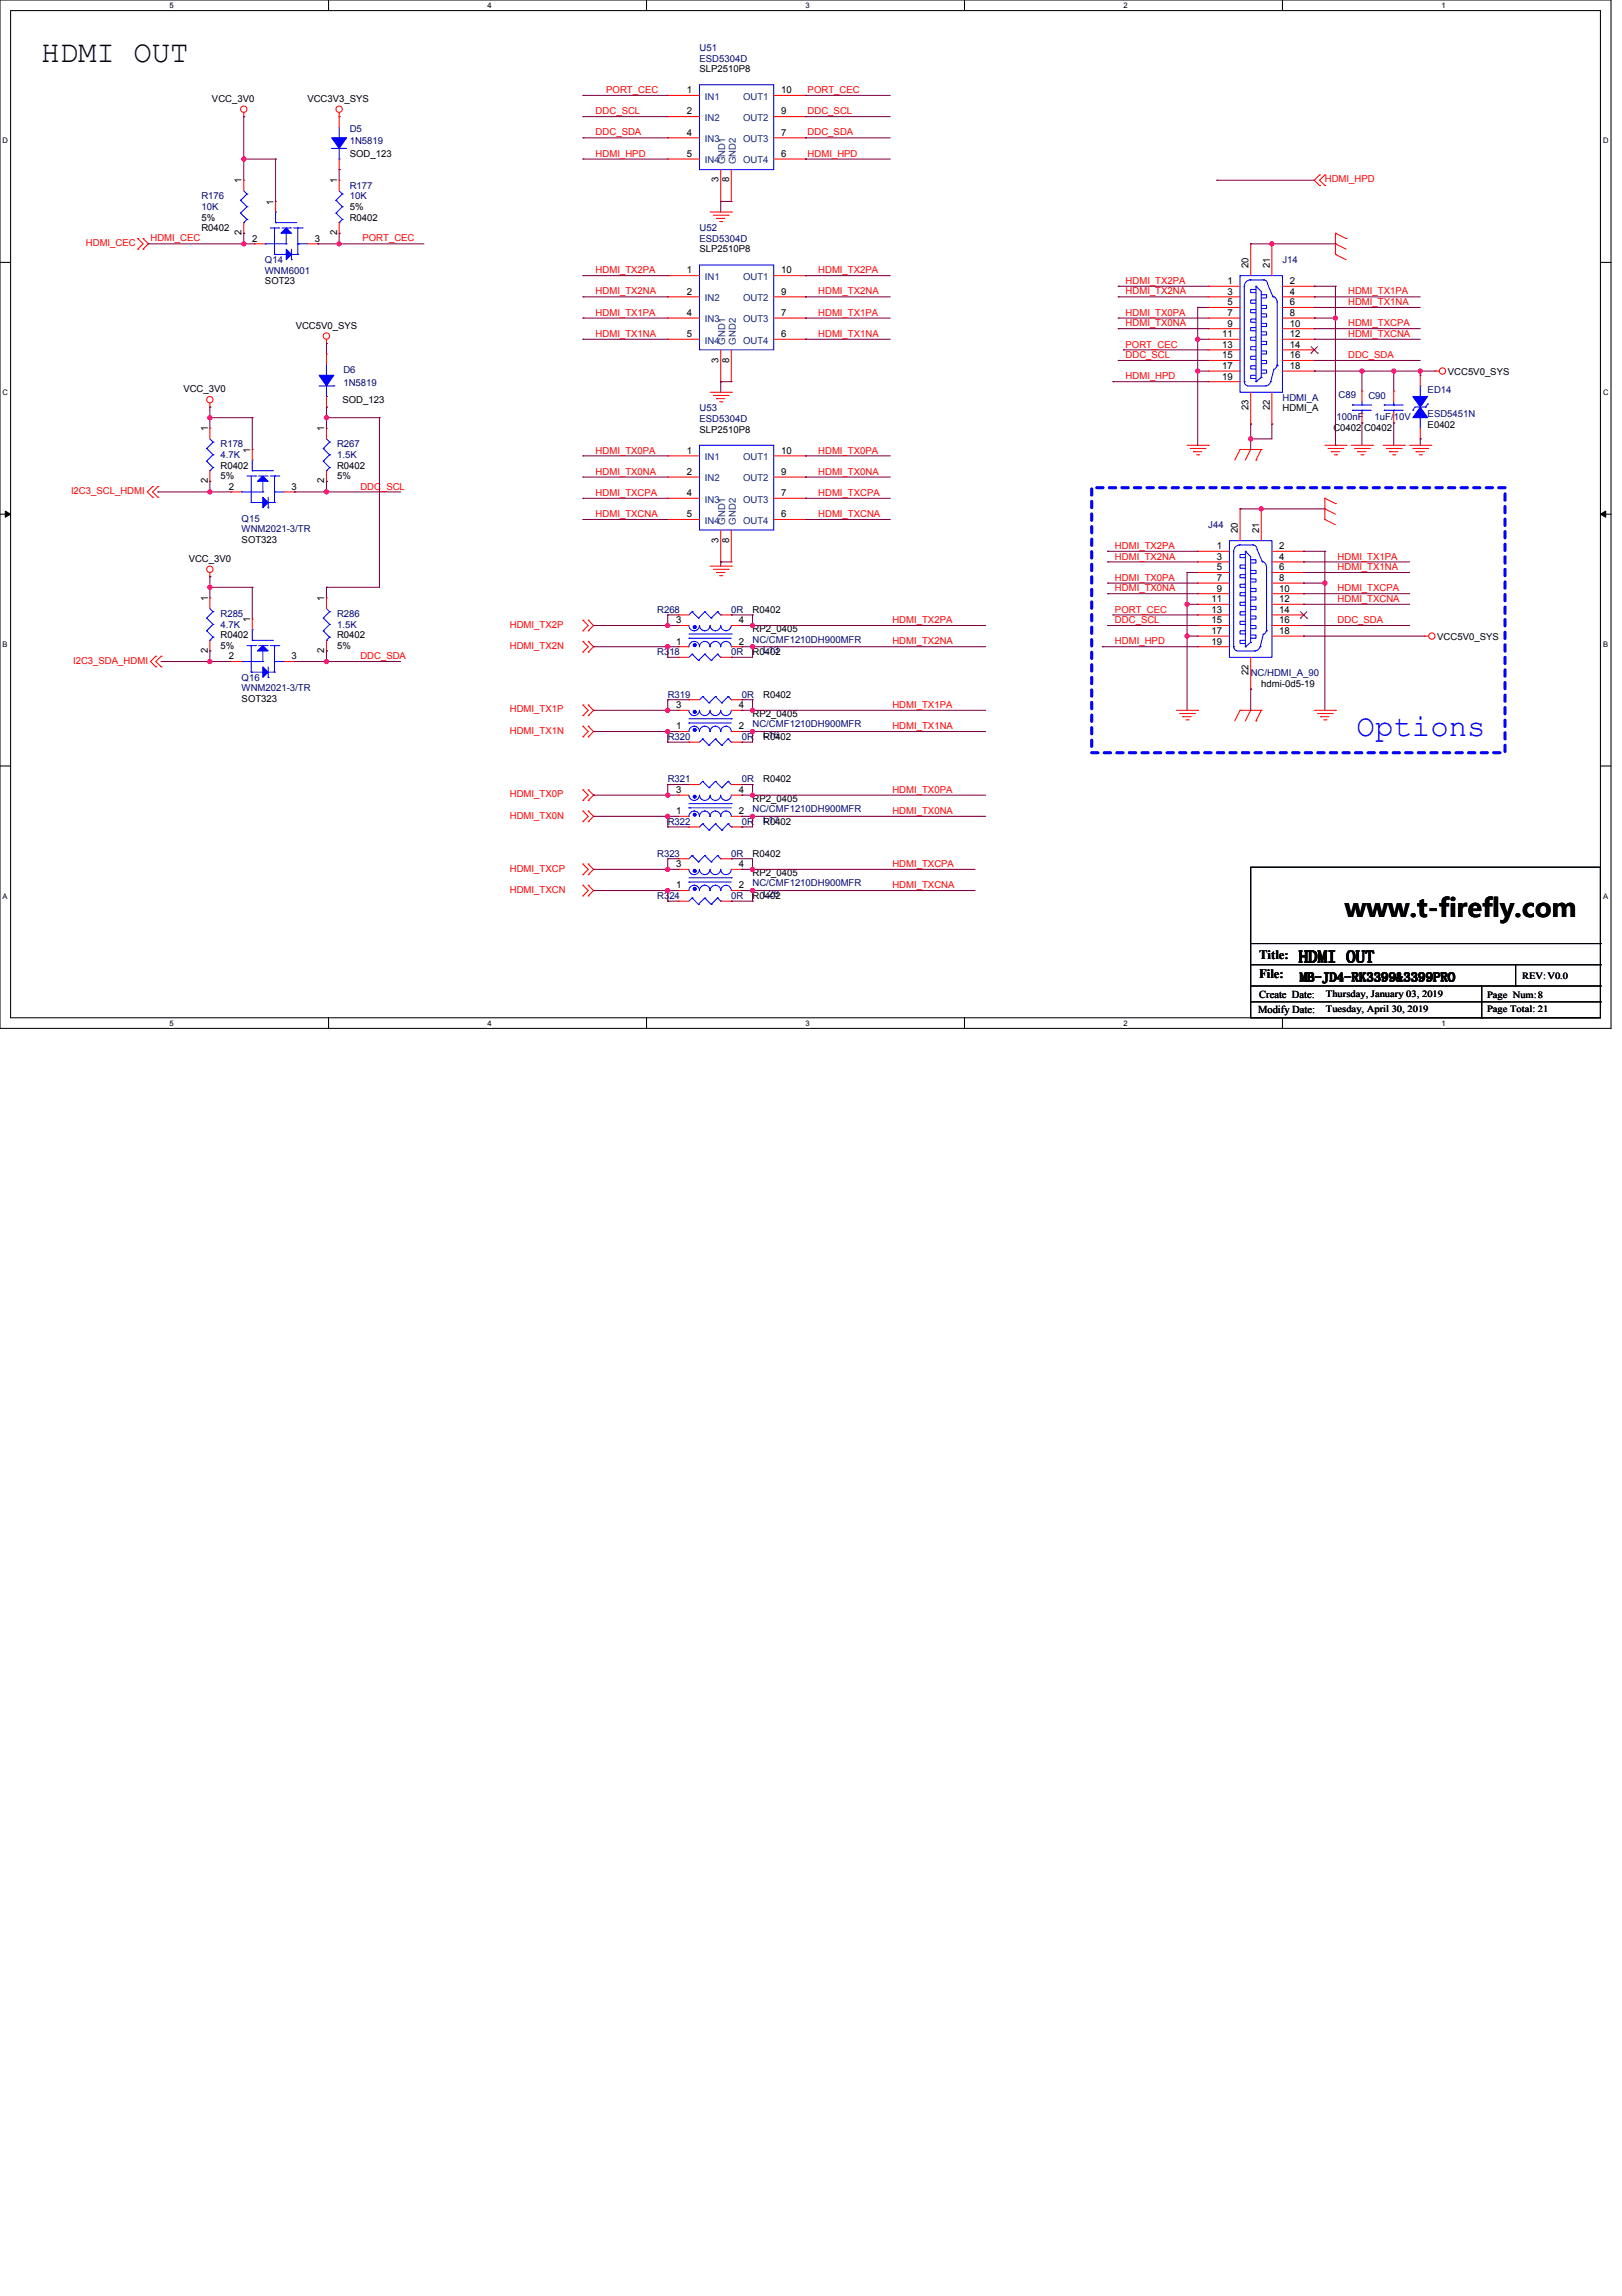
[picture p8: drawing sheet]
<svg xmlns="http://www.w3.org/2000/svg" width="210mm" height="297mm" viewBox="0 0 210 297" stroke-linecap="round" stroke-linejoin="round" font-family="sans-serif">
<defs><g id="words">
<text font-size="4" x="5.3" y="8">HDMI OUT</text>
<text font-size="4" fill="#00f" x="175.6" y="95.2">Options</text>
<text font-size="3.3" x="174.1" y="118.7">www.t-firefly.com</text>
<text font-size="2.2" x="168.1" y="124.5">HDMI OUT</text>
<g font-size="1.6">
<text x="162.9" y="124.1">Title:</text>
<text x="162.9" y="126.6">File:</text>
<text x="168.2" y="126.9">MB-JD4-RK3399&amp;3399PRO</text>
</g>
<g font-size="1.4">
<text x="162.8" y="131.1">Modify Date:</text>
<text x="162.9" y="129.1">Create Date:</text>
</g>
<g font-size="1.2" fill="#000080">
<text x="90.5" y="6.6">U51</text>
<text x="90.5" y="8">ESD5304D</text>
<text x="45.3" y="17">D5</text>
<text x="45.3" y="18.7">1N5819</text>
<text x="26.1" y="25.8">R176</text>
<text x="26.1" y="27.2">10K</text>
<text x="45.3" y="24.4">R177</text>
<text x="45.3" y="25.8">10K</text>
<text x="90.5" y="29.9">U52</text>
<text x="34.3" y="34">Q14</text>
<text x="34.3" y="35.4">WNM6001</text>
<text x="90.5" y="31.3">ESD5304D</text>
<text x="166" y="34">J14</text>
<text x="44.4" y="48.3">D6</text>
<text x="44.4" y="49.9">1N5819</text>
<text x="90.5" y="53.2">U53</text>
<text x="166" y="51.9">HDMI_A</text>
<text x="173.2" y="51.4">C89</text>
<text x="177.1" y="51.6">C90</text>
<text x="184.8" y="50.9">ED14</text>
<text x="184.8" y="53.9">ESD5451N</text>
<text x="28.5" y="57.9">R178</text>
<text x="28.5" y="59.3">4.7K</text>
<text x="43.6" y="57.9">R267</text>
<text x="43.6" y="59.3">1.5K</text>
<text x="90.5" y="54.6">ESD5304D</text>
<text x="173" y="54.3">100nF</text>
<text x="177.9" y="54.3">1uF/10V</text>
<text x="31.3" y="67.5">Q15</text>
<text x="31.3" y="68.9">WNM2021-3/TR</text>
<text x="156.4" y="68.3">J44</text>
<text x="28.5" y="79.8">R285</text>
<text x="28.5" y="81.2">4.7K</text>
<text x="43.6" y="79.8">R286</text>
<text x="43.6" y="81.2">1.5K</text>
<text x="85" y="79.3">R268</text>
<text x="94.6" y="79.3">0R</text>
<text x="97.4" y="83.1">NC/CMF1210DH900MFR</text>
<text x="31.3" y="88.1">Q16</text>
<text x="31.3" y="89.4">WNM2021-3/TR</text>
<text x="85" y="84.8">R318</text>
<text x="94.6" y="84.8">0R</text>
<text x="98.8" y="84.5">L13</text>
<text x="161.8" y="87.5">NC/HDMI_A_90</text>
<text x="86.4" y="90.3">R319</text>
<text x="86.4" y="95.7">R320</text>
<text x="96" y="90.3">0R</text>
<text x="96" y="95.7">0R</text>
<text x="97.4" y="94.1">NC/CMF1210DH900MFR</text>
<text x="98.8" y="95.5">L16</text>
<text x="86.4" y="101.2">R321</text>
<text x="96" y="101.2">0R</text>
<text x="86.4" y="106.7">R322</text>
<text x="96" y="106.7">0R</text>
<text x="97.4" y="105.1">NC/CMF1210DH900MFR</text>
<text x="98.8" y="106.4">L17</text>
<text x="85" y="110.8">R323</text>
<text x="94.6" y="110.8">0R</text>
<text x="85" y="116.3">R324</text>
<text x="94.6" y="116.3">0R</text>
<text x="97.4" y="114.7">NC/CMF1210DH900MFR</text>
<text x="98.8" y="116">L26</text>
</g>
<g font-size="1.2">
<text x="90.5" y="9.3">SLP2510P8</text>
<text x="27.4" y="13.2">VCC_3V0</text>
<text x="39.8" y="13.2">VCC3V3_SYS</text>
<text x="88.9" y="12.1">1</text>
<text x="88.9" y="14.8">2</text>
<text x="88.9" y="17.6">4</text>
<text x="101.1" y="17.6">7</text>
<text x="101.1" y="14.8">9</text>
<text x="101.1" y="12.1">10</text>
<text x="31.3" y="23.7" transform="rotate(-90 31.3 23.7)">1</text>
<text x="43.6" y="23.7" transform="rotate(-90 43.6 23.7)">1</text>
<text x="45.3" y="20.3">SOD_123</text>
<text x="88.9" y="20.3">5</text>
<text x="93" y="23.6" transform="rotate(-90 93 23.6)">3</text>
<text x="94.4" y="23.6" transform="rotate(-90 94.4 23.6)">8</text>
<text x="101.1" y="20.3">6</text>
<text x="26.1" y="29.9">R0402</text>
<text x="26.1" y="28.5">5%</text>
<text x="35.4" y="26.5" transform="rotate(-90 35.4 26.5)">1</text>
<text x="45.3" y="28.5">R0402</text>
<text x="45.3" y="27.2">5%</text>
<text x="31.3" y="30.4" transform="rotate(-90 31.3 30.4)">2</text>
<text x="32.6" y="31.3">2</text>
<text x="40.7" y="31.3">3</text>
<text x="43.6" y="30.4" transform="rotate(-90 43.6 30.4)">2</text>
<text x="88.9" y="35.4">1</text>
<text x="90.5" y="32.7">SLP2510P8</text>
<text x="101.1" y="35.4">10</text>
<text x="161.6" y="34.7" transform="rotate(-90 161.6 34.7)">20</text>
<text x="164.3" y="34.7" transform="rotate(-90 164.3 34.7)">21</text>
<text x="34.3" y="36.8">SOT23</text>
<text x="88.9" y="38.1">2</text>
<text x="88.9" y="40.9">4</text>
<text x="101.1" y="40.9">7</text>
<text x="101.1" y="38.1">9</text>
<text x="158.8" y="36.8">1</text>
<text x="158.8" y="38.1">3</text>
<text x="158.8" y="39.5">5</text>
<text x="158.8" y="40.9">7</text>
<text x="166.9" y="36.8">2</text>
<text x="166.9" y="38.1">4</text>
<text x="166.9" y="39.5">6</text>
<text x="166.9" y="40.9">8</text>
<text x="38.3" y="42.5">VCC5V0_SYS</text>
<text x="88.9" y="43.6">5</text>
<text x="93" y="46.9" transform="rotate(-90 93 46.9)">3</text>
<text x="94.4" y="46.9" transform="rotate(-90 94.4 46.9)">8</text>
<text x="101.1" y="43.6">6</text>
<text x="158.1" y="43.6">11</text>
<text x="158.1" y="45">13</text>
<text x="158.1" y="46.4">15</text>
<text x="158.1" y="47.7">17</text>
<text x="158.8" y="42.2">9</text>
<text x="166.9" y="42.2">10</text>
<text x="166.9" y="43.6">12</text>
<text x="166.9" y="45">14</text>
<text x="166.9" y="46.4">16</text>
<text x="166.9" y="47.7">18</text>
<text x="23.7" y="50.8">VCC_3V0</text>
<text x="44.3" y="52.1">SOD_123</text>
<text x="158.1" y="49.1">19</text>
<text x="161.6" y="53.1" transform="rotate(-90 161.6 53.1)">23</text>
<text x="164.3" y="53.1" transform="rotate(-90 164.3 53.1)">22</text>
<text x="166" y="53.2">HDMI_A</text>
<text x="187.4" y="48.6">VCC5V0_SYS</text>
<text x="26.9" y="55.8" transform="rotate(-90 26.9 55.8)">1</text>
<text x="32.4" y="58.6" transform="rotate(-90 32.4 58.6)">1</text>
<text x="42" y="55.8" transform="rotate(-90 42 55.8)">1</text>
<text x="88.9" y="58.7">1</text>
<text x="90.5" y="56">SLP2510P8</text>
<text x="101.1" y="58.7">10</text>
<text x="172.5" y="55.7">C0402</text>
<text x="176.5" y="55.7">C0402</text>
<text x="184.8" y="55.4">E0402</text>
<text x="26.9" y="62.5" transform="rotate(-90 26.9 62.5)">2</text>
<text x="28.5" y="60.6">R0402</text>
<text x="28.5" y="62">5%</text>
<text x="29.6" y="63.4">2</text>
<text x="37.7" y="63.4">3</text>
<text x="42" y="62.5" transform="rotate(-90 42 62.5)">2</text>
<text x="43.6" y="60.6">R0402</text>
<text x="43.6" y="62">5%</text>
<text x="88.9" y="61.4">2</text>
<text x="88.9" y="64.2">4</text>
<text x="101.1" y="64.2">7</text>
<text x="101.1" y="61.4">9</text>
<text x="31.3" y="70.2">SOT323</text>
<text x="88.9" y="66.9">5</text>
<text x="93" y="70.2" transform="rotate(-90 93 70.2)">3</text>
<text x="94.4" y="70.2" transform="rotate(-90 94.4 70.2)">8</text>
<text x="101.1" y="66.9">6</text>
<text x="157.5" y="71">1</text>
<text x="160.2" y="69" transform="rotate(-90 160.2 69)">20</text>
<text x="162.9" y="69" transform="rotate(-90 162.9 69)">21</text>
<text x="165.6" y="71">2</text>
<text x="24.4" y="72.7">VCC_3V0</text>
<text x="26.9" y="77.8" transform="rotate(-90 26.9 77.8)">1</text>
<text x="42" y="77.8" transform="rotate(-90 42 77.8)">1</text>
<text x="156.8" y="77.9">11</text>
<text x="157.5" y="72.4">3</text>
<text x="157.5" y="73.8">5</text>
<text x="157.5" y="75.2">7</text>
<text x="157.5" y="76.5">9</text>
<text x="165.6" y="72.4">4</text>
<text x="165.6" y="73.8">6</text>
<text x="165.6" y="75.2">8</text>
<text x="165.6" y="76.5">10</text>
<text x="165.6" y="77.9">12</text>
<text x="28.5" y="82.6">R0402</text>
<text x="28.5" y="83.9">5%</text>
<text x="32.4" y="80.5" transform="rotate(-90 32.4 80.5)">1</text>
<text x="43.6" y="82.6">R0402</text>
<text x="43.6" y="83.9">5%</text>
<text x="87.5" y="83.4">1</text>
<text x="87.5" y="80.6">3</text>
<text x="95.6" y="83.4">2</text>
<text x="95.6" y="80.6">4</text>
<text x="97.4" y="79.3">R0402</text>
<text x="97.4" y="81.8">RP2_0405</text>
<text x="156.8" y="79.3">13</text>
<text x="156.8" y="80.6">15</text>
<text x="156.8" y="82">17</text>
<text x="156.8" y="83.4">19</text>
<text x="165.6" y="79.3">14</text>
<text x="165.6" y="80.6">16</text>
<text x="165.6" y="82">18</text>
<text x="186" y="82.9">VCC5V0_SYS</text>
<text x="26.9" y="84.5" transform="rotate(-90 26.9 84.5)">2</text>
<text x="29.6" y="85.3">2</text>
<text x="37.7" y="85.3">3</text>
<text x="42" y="84.5" transform="rotate(-90 42 84.5)">2</text>
<text x="97.4" y="84.8">R0402</text>
<text x="161.6" y="87.4" transform="rotate(-90 161.6 87.4)">22</text>
<text x="163.2" y="88.9">hdmi-0d5-19</text>
<text x="31.3" y="90.8">SOT323</text>
<text x="87.5" y="94.4">1</text>
<text x="87.5" y="91.6">3</text>
<text x="95.6" y="94.4">2</text>
<text x="95.6" y="91.6">4</text>
<text x="97.4" y="92.7">RP2_0405</text>
<text x="98.8" y="90.3">R0402</text>
<text x="98.8" y="95.7">R0402</text>
<text x="98.8" y="101.2">R0402</text>
<text x="87.5" y="105.3">1</text>
<text x="87.5" y="102.6">3</text>
<text x="95.6" y="105.3">2</text>
<text x="95.6" y="102.6">4</text>
<text x="97.4" y="103.7">RP2_0405</text>
<text x="98.8" y="106.7">R0402</text>
<text x="87.5" y="112.2">3</text>
<text x="95.6" y="112.2">4</text>
<text x="97.4" y="110.8">R0402</text>
<text x="97.4" y="113.3">RP2_0405</text>
<text x="87.5" y="114.9">1</text>
<text x="95.6" y="114.9">2</text>
<text x="97.4" y="116.3">R0402</text>
<text x="171.6" y="128.9">Thursday, January 03, 2019</text>
<text x="171.6" y="131">Tuesday, April 30, 2019</text>
<text x="192.4" y="129.1">Page Num:8</text>
<text x="192.4" y="131">Page Total: 21</text>
<text x="197" y="126.6">REV:V0.0</text>
</g>
<g font-size="1.2" fill="#f00">
<text x="77.1" y="14.8">DDC_SCL</text>
<text x="77.1" y="17.5">DDC_SDA</text>
<text x="78.5" y="12">PORT_CEC</text>
<text x="104.5" y="12">PORT_CEC</text>
<text x="104.5" y="17.5">DDC_SDA</text>
<text x="104.5" y="14.8">DDC_SCL</text>
<text x="77.1" y="20.3">HDMI_HPD</text>
<text x="104.5" y="20.3">HDMI_HPD</text>
<text x="171.4" y="23.6">HDMI_HPD</text>
<text x="11.1" y="31.8">HDMI_CEC</text>
<text x="19.5" y="31.2">HDMI_CEC</text>
<text x="46.9" y="31.2">PORT_CEC</text>
<text x="77.1" y="35.4">HDMI_TX2PA</text>
<text x="105.9" y="35.4">HDMI_TX2PA</text>
<text x="77.1" y="38.1">HDMI_TX2NA</text>
<text x="77.1" y="40.8">HDMI_TX1PA</text>
<text x="105.9" y="40.8">HDMI_TX1PA</text>
<text x="105.9" y="38.1">HDMI_TX2NA</text>
<text x="145.7" y="40.8">HDMI_TX0PA</text>
<text x="145.7" y="38.1">HDMI_TX2NA</text>
<text x="145.7" y="36.7">HDMI_TX2PA</text>
<text x="174.5" y="38.1">HDMI_TX1PA</text>
<text x="174.5" y="39.5">HDMI_TX1NA</text>
<text x="77.1" y="43.6">HDMI_TX1NA</text>
<text x="105.9" y="43.6">HDMI_TX1NA</text>
<text x="145.7" y="45">PORT_CEC</text>
<text x="145.7" y="42.2">HDMI_TX0NA</text>
<text x="145.7" y="46.3">DDC_SCL</text>
<text x="174.5" y="43.6">HDMI_TXCNA</text>
<text x="174.5" y="46.3">DDC_SDA</text>
<text x="174.5" y="42.2">HDMI_TXCPA</text>
<text x="145.7" y="49.1">HDMI_HPD</text>
<text x="77.1" y="58.7">HDMI_TX0PA</text>
<text x="105.9" y="58.7">HDMI_TX0PA</text>
<text x="9.2" y="63.9">I2C3_SCL_HDMI</text>
<text x="46.6" y="63.3">DDC_SCL</text>
<text x="77.1" y="61.4">HDMI_TX0NA</text>
<text x="77.1" y="64.2">HDMI_TXCPA</text>
<text x="105.9" y="61.4">HDMI_TX0NA</text>
<text x="105.9" y="64.2">HDMI_TXCPA</text>
<text x="77.1" y="66.9">HDMI_TXCNA</text>
<text x="105.9" y="66.9">HDMI_TXCNA</text>
<text x="144.3" y="71">HDMI_TX2PA</text>
<text x="144.3" y="72.4">HDMI_TX2NA</text>
<text x="144.3" y="75.1">HDMI_TX0PA</text>
<text x="144.3" y="76.5">HDMI_TX0NA</text>
<text x="173.1" y="77.9">HDMI_TXCNA</text>
<text x="173.1" y="76.5">HDMI_TXCPA</text>
<text x="173.1" y="72.4">HDMI_TX1PA</text>
<text x="173.1" y="73.8">HDMI_TX1NA</text>
<text x="66" y="81.2">HDMI_TX2P</text>
<text x="66" y="83.9">HDMI_TX2N</text>
<text x="115.5" y="83.4">HDMI_TX2NA</text>
<text x="115.5" y="80.6">HDMI_TX2PA</text>
<text x="144.3" y="79.2">PORT_CEC</text>
<text x="144.3" y="83.4">HDMI_HPD</text>
<text x="144.3" y="80.6">DDC_SCL</text>
<text x="173.1" y="80.6">DDC_SDA</text>
<text x="9.5" y="85.9">I2C3_SDA_HDMI</text>
<text x="46.6" y="85.3">DDC_SDA</text>
<text x="66" y="92.2">HDMI_TX1P</text>
<text x="66" y="94.9">HDMI_TX1N</text>
<text x="115.5" y="91.6">HDMI_TX1PA</text>
<text x="115.5" y="94.3">HDMI_TX1NA</text>
<text x="66" y="105.9">HDMI_TX0N</text>
<text x="66" y="103.1">HDMI_TX0P</text>
<text x="115.5" y="102.6">HDMI_TX0PA</text>
<text x="115.5" y="105.3">HDMI_TX0NA</text>
<text x="66" y="112.8">HDMI_TXCP</text>
<text x="115.5" y="112.2">HDMI_TXCPA</text>
<text x="66" y="115.5">HDMI_TXCN</text>
<text x="115.5" y="114.9">HDMI_TXCNA</text>
</g>
<g font-size="1.2" fill="#004080">
<text x="91.2" y="12.9">IN1</text>
<text x="91.2" y="15.6">IN2</text>
<text x="96.2" y="15.6">OUT2</text>
<text x="96.2" y="12.9">OUT1</text>
<text x="91.2" y="18.4">IN3</text>
<text x="91.2" y="21.1">IN4</text>
<text x="93.8" y="21.3" transform="rotate(-90 93.8 21.3)">GND1</text>
<text x="95.2" y="21.3" transform="rotate(-90 95.2 21.3)">GND2</text>
<text x="96.2" y="21.1">OUT4</text>
<text x="96.2" y="18.4">OUT3</text>
<text x="91.2" y="36.2">IN1</text>
<text x="91.2" y="39">IN2</text>
<text x="91.2" y="41.7">IN3</text>
<text x="96.2" y="41.7">OUT3</text>
<text x="96.2" y="39">OUT2</text>
<text x="96.2" y="36.2">OUT1</text>
<text x="91.2" y="44.4">IN4</text>
<text x="93.8" y="44.6" transform="rotate(-90 93.8 44.6)">GND1</text>
<text x="95.2" y="44.6" transform="rotate(-90 95.2 44.6)">GND2</text>
<text x="96.2" y="44.4">OUT4</text>
<text x="91.2" y="59.5">IN1</text>
<text x="96.2" y="59.5">OUT1</text>
<text x="91.2" y="62.3">IN2</text>
<text x="91.2" y="65">IN3</text>
<text x="96.2" y="65">OUT3</text>
<text x="96.2" y="62.3">OUT2</text>
<text x="91.2" y="67.8">IN4</text>
<text x="93.8" y="67.9" transform="rotate(-90 93.8 67.9)">GND1</text>
<text x="95.2" y="67.9" transform="rotate(-90 95.2 67.9)">GND2</text>
<text x="96.2" y="67.8">OUT4</text>
</g>
<g font-size="1">
<text x="21.9" y="1">5</text>
<text x="63.1" y="1">4</text>
<text x="104.2" y="1">3</text>
<text x="145.4" y="1">2</text>
<text x="186.5" y="1">1</text>
<text x=".3" y="18.5">D</text>
<text x="207.5" y="18.5">D</text>
<text x=".3" y="51.1">C</text>
<text x="207.5" y="51.1">C</text>
<text x=".3" y="83.7">B</text>
<text x="207.5" y="83.7">B</text>
<text x=".3" y="116.3">A</text>
<text x="207.5" y="116.3">A</text>
<text x="21.9" y="132.7">5</text>
<text x="63.1" y="132.7">4</text>
<text x="104.2" y="132.7">3</text>
<text x="145.4" y="132.7">2</text>
<text x="186.5" y="132.7">1</text>
</g>
</g></defs>
<path d="M0 0h208.5v133h-208.5zM1.4 1.4h205.7v130.3h-205.7z" fill="none" stroke="#000" stroke-width=".13"/>
<g fill="#fff">
<path d="M21.9 .1h.6v1.1h-.6z"/>
<path d="M21.9 131.8h.6v1.1h-.6z"/>
</g>
<path d="M42.5 0v1.4M42.5 131.7v1.3" fill="none" stroke="#000" stroke-width=".13"/>
<g fill="#fff">
<path d="M63.1 .1h.5v1.1h-.5z"/>
<path d="M63.1 131.8h.5v1.1h-.5z"/>
</g>
<path d="M83.7 0v1.4M83.7 131.7v1.3" fill="none" stroke="#000" stroke-width=".13"/>
<g fill="#fff">
<path d="M104.2 .1h.6v1.1h-.6z"/>
<path d="M104.2 131.8h.6v1.1h-.6z"/>
</g>
<path d="M124.8 0v1.4M124.8 131.7v1.3" fill="none" stroke="#000" stroke-width=".13"/>
<g fill="#fff">
<path d="M145.4 .1h.5v1.1h-.5z"/>
<path d="M145.4 131.8h.5v1.1h-.5z"/>
</g>
<path d="M166 0v1.4M166 131.7v1.3" fill="none" stroke="#000" stroke-width=".13"/>
<g fill="#fff">
<path d="M186.5 .1h.6v1.1h-.6z"/>
<path d="M186.5 131.8h.6v1.1h-.6z"/>
<path d="M.3 17.7h.8v1.1h-.8z"/>
<path d="M207.5 17.7h.7v1.1h-.7z"/>
<path d="M.3 50.2h.8v1.1h-.8z"/>
<path d="M207.5 50.2h.7v1.1h-.7z"/>
</g>
<path d="M0 33.9h1.4M207.1 33.9h1.4" fill="none" stroke="#000" stroke-width=".13"/>
<g fill="#fff">
<path d="M.3 82.8h.7v1.1h-.7z"/>
<path d="M207.5 82.8h.6v1.1h-.6z"/>
</g>
<path d="M0 66.5h1.4M.7 66.1l.7 .4-.7 .4zM207.1 66.5l.7-.4v.8zM207.1 66.5h1.4" fill="none" stroke="#000" stroke-width=".13"/>
<path d="M.7 66.1l.7 .4-.7 .4zM207.1 66.5l.7-.4v.8z" fill="#000"/>
<g fill="#fff">
<path d="M.3 115.4h.7v1.1h-.7z"/>
<path d="M207.4 115.4h.7v1.1h-.7z"/>
</g>
<g fill="none" stroke="#000" stroke-width=".13">
<path d="M0 99.1h1.4M207.1 99.1h1.4M161.8 112.2h45.3v19.5h-45.3zM161.8 122.1h45.3M161.8 124.8h45.3M161.8 127.6h45.3M161.8 129.6h45.3M191.8 131.7h.1M191.8 127.6v4.1M196.1 127.6h.1M196.1 124.8v2.8M207.1 122.1h.1"/>
<path d="M207.1 124.8h.1M207.1 127.6h.1M207.1 129.6h.1"/>
</g>
<path d="M141.3 63.1h53.5v34.3h-53.5z" fill="none" stroke="#00f" stroke-width=".41" stroke-dasharray=".8 .8"/>
<g fill="none" stroke="#f00" stroke-width=".13">
<path d="M31.5 15.1h.1M31.5 14.5v.6M43.9 15.1h.1M43.9 14.5v.6M17.8 32.2h.1M17.8 30.9h.1M17.8 30.9l.7 .6-.7 .7M18.5 30.9h.1M18.5 32.2h.1M18.5 30.9l.7 .6-.7 .7M31.5 23.3h.1M31.5 30.2h.1"/>
<path d="M31.5 23.3v1.4M31.5 28.8v1.4M86.4 35.7h.1M86.4 38.4h.1M86.4 38.4h4.1M86.4 35.7h4.1M91.9 27.4h2.7M92.3 27.8h1.9M92.7 28.3h.1M92.7 28.3h1.1M93.1 28.7h.3M93.4 28.7h.1"/>
<path d="M94.2 27.8h.1M94.6 27.4h.1M100.1 38.4h4.1M100.1 35.7h4.1M104.2 38.4h.1M104.2 35.7h.1M156.4 37h.1M156.4 38.4h.1M156.4 39.8h.1M156.4 37h4.1M156.4 38.4h4.1M156.4 39.8h4.1"/>
<path d="M161.8 31.5h.1M161.8 31.5v4.2M164.6 31.5h.1M164.6 31.5v4.2M166 37h4.1M166 38.4h4.1M166 39.8h4.1M170.1 37h.1M170.1 38.4h.1M170.1 39.8h.1M170.8 22.6h.1M170.8 24h.1"/>
<path d="M170.8 22.6l-.7 .7 .7 .7M171.4 24h.1M171.4 22.6h.1M171.4 22.6l-.6 .7 .6 .7M172.8 32.9h.1M172.8 30.2h.1M172.8 31.5h.1M172.8 32.9l1.4 .7M172.8 30.2v2.7M172.8 30.2l1.4 .7M172.8 31.5l1.4 .7M174.2 30.9h.1"/>
<path d="M27.2 52.7h.1M27.2 52.1v.6M42.2 44.4h.1M42.2 43.9v.5M86.4 59h.1M86.4 41.1h.1M86.4 43.9h.1M86.4 41.1h4.1M86.4 43.9h4.1M86.4 59h4.1M91.9 50.7h2.7M92.3 51.2h1.9"/>
<path d="M92.7 51.6h.1M92.7 51.6h1.1M93.1 52h.3M93.3 49.4h.1M93.3 45.3v4.1M93.4 52h.1M94.2 51.2h.1M94.6 50.7h.1M94.6 49.4h.1M94.6 45.3v4.1M100.1 41.1h4.1M100.1 43.9h4.1"/>
<path d="M100.1 59h4.1M104.2 59h.1M104.2 43.9h.1M104.2 41.1h.1M153.6 57.6h2.8M154 58h1.9M154.4 58.4h.1M154.4 58.4h1.1M154.9 58.8h.2M155.1 58.8h.1M155.9 58h.1M156.4 57.6h.1"/>
<path d="M156.4 41.1h.1M156.4 42.5h.1M156.4 43.9h.1M156.4 45.3h.1M156.4 46.6h.1M156.4 48h.1M156.4 49.4h.1M156.4 48h4.1M156.4 41.1h4.1M156.4 42.5h4.1M156.4 43.9h4.1M156.4 45.3h4.1"/>
<path d="M156.4 46.6h4.1M156.4 49.4h4.1M160.5 58.2h.1M160.5 58.2l-.7 1.3M160.5 58.2h2.7M161.8 58.2h.1M161.8 54.9h.1M161.8 58.2l-.6 1.3M161.8 50.7v4.2M162.5 59.5h.1M163.2 58.2h.1M163.2 58.2l-.7 1.3"/>
<path d="M164.6 54.9h.1M164.6 50.7v4.2M166 48h4.1M166 41.1h4.1M166 42.5h4.1M166 43.9h4.1M166 45.3h4.1M166 46.6h4.1M170.1 41.1h.1M170.1 42.5h.1M170.1 43.9h.1M170.1 45.3h.1"/>
<path d="M170.1 46.6h.1M170.1 48h.1M171.4 57.6h2.8M171.9 58h1.9M172.3 58.4h.1M172.3 58.4h1.1M172.7 58.8h.3M173 58.8h.1M173.8 58h.1M174.2 57.6h.1M174.9 57.6h2.7M175.3 58h1.9"/>
<path d="M175.7 58.4h.1M175.7 58.4h1.1M176.1 58.8h.3M176.3 54.7h.1M176.3 50.6h.1M176.3 50.6v1.4M176.3 53.4v1.3M176.4 58.8h.1M177.2 58h.1M177.6 57.6h.1M179 57.6h2.7M179.4 58h1.9"/>
<path d="M179.8 58.4h.1M179.8 58.4h1.1M180.2 58.8h.3M180.5 58.8h.1M181.3 58h.1M181.7 57.6h.1M182.4 57.6h2.8M182.8 58h2M183.2 58.4h.1M183.2 58.4h1.1M183.7 58.8h.2M183.9 58.8h.1"/>
<path d="M184.8 58h.1M185.2 57.6h.1M185.7 48h.1M185.7 48h.6M19.7 63h.1M19.7 64.3h.1M19.7 63l-.6 .6 .6 .7M20.4 63h.1M20.4 64.3h.1M20.4 63l-.7 .6 .7 .7M27.2 74.6h.1M27.2 74.1v.5"/>
<path d="M86.4 61.7h.1M86.4 64.5h.1M86.4 67.2h.1M86.4 61.7h4.1M86.4 64.5h4.1M86.4 67.2h4.1M87.8 79.6h.1M87.8 79.6h1.4M91.9 73.2h2.7M92.3 73.7h1.9M92.7 74.1h.1M92.7 74.1h1.1"/>
<path d="M93.1 74.5h.3M93.3 72.7h.1M93.3 68.6v4.1M93.3 79.6h1.3M93.4 74.5h.1M94.2 73.7h.1M94.6 73.2h.1M94.6 72.7h.1M94.6 79.6h.1M94.6 68.6v4.1M100.1 61.7h4.1M100.1 64.5h4.1"/>
<path d="M100.1 67.2h4.1M104.2 67.2h.1M104.2 64.5h.1M104.2 61.7h.1M171.4 67.2h.1M171.4 64.5h.1M171.4 65.8h.1M171.4 67.2l1.4 .7M171.4 64.5v2.7M171.4 64.5l1.4 .7M171.4 65.8l1.4 .7M172.8 65.2h.1"/>
<path d="M20.2 84.9h.1M20.2 86.3h.1M20.2 84.9l-.7 .7 .7 .7M20.8 84.9h.1M20.8 86.3h.1M20.8 84.9l-.6 .7 .6 .7M75.4 81.6h.1M75.4 80.2h.1M75.4 84.4h.1M75.4 83h.1M75.4 92.6h.1M75.4 91.2h.1"/>
<path d="M75.4 95.3h.1M75.4 94h.1M75.4 80.2l.7 .7-.7 .7M75.4 83l.7 .7-.7 .7M75.4 91.2l.7 .7-.7 .7M75.4 94l.7 .6-.7 .7M76.1 80.2h.1M76.1 81.6h.1M76.1 83h.1M76.1 84.4h.1M76.1 91.2h.1M76.1 92.6h.1"/>
<path d="M76.1 94h.1M76.1 95.3h.1M76.1 80.2l.7 .7-.7 .7M76.1 83l.7 .7-.7 .7M76.1 91.2l.7 .7-.7 .7M76.1 94l.7 .6-.7 .7M152.2 91.9h2.8M152.7 92.3h1.9M153.1 92.7h.1M153.1 92.7h1.1M153.5 93.1h.3M153.8 93.1h.1"/>
<path d="M154.6 92.3h.1M155 91.9h.1M160.5 91.9h.1M160.5 91.9h2.7M160.5 91.9l-.7 1.4M161.8 91.9h.1M161.8 91.9l-.6 1.4M162.5 93.3h.1M163.2 91.9h.1M163.2 91.9l-.7 1.4M170.1 91.9h2.7M170.5 92.3h1.9"/>
<path d="M170.9 92.7h.1M170.9 92.7h1.1M171.3 93.1h.3M171.6 93.1h.1M172.4 92.3h.1M172.8 91.9h.1M184.3 82.3h.1M184.3 82.3h.6M75.4 106.3h.1M75.4 104.9h.1M75.4 103.6h.1M75.4 102.2h.1"/>
<path d="M75.4 115.9h.1M75.4 114.5h.1M75.4 113.2h.1M75.4 111.8h.1M75.4 104.9l.7 .7-.7 .7M75.4 102.2l.7 .7-.7 .7M75.4 114.5l.7 .7-.7 .7M75.4 111.8l.7 .7-.7 .7M76.1 104.9h.1M76.1 106.3h.1M76.1 102.2h.1M76.1 103.6h.1"/>
<path d="M76.1 114.5h.1M76.1 115.9h.1M76.1 111.8h.1M76.1 113.2h.1M76.1 104.9l.7 .7-.7 .7M76.1 102.2l.7 .7-.7 .7M76.1 114.5l.7 .7-.7 .7M76.1 111.8l.7 .7-.7 .7M89.2 107h.1M89.2 107h1.3M94.6 107h1.4M96 107h.1"/>
<circle cx="31.5" cy="14.1" r=".41"/>
<circle cx="43.9" cy="14.1" r=".41"/>
<circle cx="27.2" cy="51.7" r=".41"/>
<circle cx="42.2" cy="43.5" r=".41"/>
<circle cx="186.7" cy="48" r=".41"/>
<circle cx="27.2" cy="73.6" r=".41"/>
<circle cx="185.3" cy="82.3" r=".41"/>
</g>
<g fill="none" stroke="#00f" stroke-width=".13">
<path d="M31.1 25.9h.1M31.1 27.6h.1M31.1 25.9l.9 .8M31.1 27.6l.9 .8M31.5 28.8h.1M31.5 24.7l.5 .4M32 25.1h.1M32 26.7h.1M32 28.4h.1M32 25.1l-.9 .8M32 26.7l-.9 .9M32 28.4l-.5 .4"/>
<path d="M90.5 34.3h9.6v11h-9.6zM160.5 35.7h5.5v15h-5.5zM161 37v12.4M161.7 36.2h1.8M161.8 36.2h.1a.82 .82 0 0 0-.9 1M162.5 37h.1M162.5 37.4h-.7v.5h.7M162.5 38.8h-.7v.4h.7M162.5 37v12.4M162.5 37l.7 .7v11.1M163.2 38.1h.7v.4h-.7M163.2 39.5h.7v.4h-.7"/>
<path d="M163.5 36.2a.53 .53 0 0 1 .5 .6M163.5 36.2h.1M164 36.8l.7 1.6M164.7 38.3a.83 .83 0 0 1 .6 .8M164.7 38.4h.1M165.3 39.1v8.2M90.5 57.6h9.6v11h-9.6zM161 49.4l.1 .2 .3 .3M161 49.4h.1M161.4 49.9h2.4M162.5 49.4h.1M162.5 40h-.7v.5h.7"/>
<path d="M162.5 41.3h-.7v.4h.7M162.5 42.4h-.7v.4h.7M162.5 43.6h-.7v.4h.7M162.5 44.8h-.7v.5h.7M162.5 46.1h-.7v.4h.7M162.5 47.3h-.7v.4h.7M162.5 48.6h-.7v.4h.7M163.2 48.8h.1M163.2 40.6h.7v.4h-.7M163.2 41.8h.7v.4h-.7M163.2 42.9h.7v.4h-.7M163.2 44.2h.7v.4h-.7"/>
<path d="M163.2 45.4h.7v.4h-.7M163.2 46.6h.7v.4h-.7M163.2 47.9h.7v.4h-.7M163.2 48.8l-.7 .6M163.8 49.9h.1M164.4 49.4l-.1 .3-.2 .1-.3 .1M164.5 49.4h.1M164.9 47.7l-.4 1.7M165.3 47.2l-.2 .5-.3 .1M165.3 47.3h.1M175 52.4h.1M175 53.1h.1"/>
<path d="M175 52.4h2.5M175 53.1h2.5M176.3 53.1h.1M176.3 52.4h.1M176.3 52v.4M176.3 53.1v.3M89.6 79.1h.1M89.6 79.1l-.4 .5M89.6 79.1l.8 .9M90.4 80h.1M91.2 79.1h.1M91.2 79.1l-.8 .9"/>
<path d="M91.2 79.1l.8 .9M92 80h.1M92.9 79.1h.1M92.9 79.1l-.9 .9M92.9 79.1l.4 .5M93.3 79.6h.1M89.2 102.9a.68 .68 0 0 0 .6 .6 .69 .69 0 0 0 .7-.6 .69 .69 0 0 0 .7 .6 .69 .69 0 0 0 .7-.6M89.2 105.6a.68 .68 0 0 1 .6-.7 .68 .68 0 0 1 .7 .7 .68 .68 0 0 1 .7-.7 .68 .68 0 0 1 .7 .7M89.2 104.5h.1M89.2 104h5.4M89.2 104.5h5.4M90.9 106.6h.1"/>
<path d="M90.9 106.6l-.4 .4M90.9 106.6l.9 .8M91.8 107.4h.1M91.9 102.9a.68 .68 0 0 0 .7 .6 .7 .7 0 0 0 .7-.6 .68 .68 0 0 0 .7 .6 .69 .69 0 0 0 .6-.6M91.9 105.6a.68 .68 0 0 1 .7-.7 .68 .68 0 0 1 .7 .7 .68 .68 0 0 1 .7-.7 .68 .68 0 0 1 .6 .7M92.6 106.6h.1M92.6 106.6l-.8 .8M92.6 106.6l.8 .8M93.4 107.4h.1M94.2 106.6h.1M94.2 106.6l-.8 .8M94.2 106.6l.4 .4"/>
<path d="M94.6 107h.1M94.6 104h.1"/>
</g>
<path d="M169.7 45.7h.1M169.7 44.8l.8 .9M170.5 44.8l-.8 .9M170.5 45.7h.1" fill="none" stroke="#804000" stroke-width=".13"/>
<circle cx="89.9" cy="105.4" r=".2" fill="#00f"/>
<circle cx="89.9" cy="105.4" r=".2" fill="none" stroke="#00f" stroke-width=".13"/>
<circle cx="89.9" cy="103.1" r=".2" fill="#00f"/>
<circle cx="89.9" cy="103.1" r=".2" fill="none" stroke="#00f" stroke-width=".13"/>
<path d="M87.8 105.6h.1M87.8 102.9h.1M87.8 105.6h1.4M87.8 102.9h1.4M94.6 105.6h1.4M94.6 102.9h1.4M96 105.6h.1M96 102.9h.1" fill="none" stroke="#f00" stroke-width=".13"/>
<path d="M37 29.5l.7 .7h-1.4z" fill="#00f"/>
<path d="M37 29.5l.7 .7h-1.4z" fill="none" stroke="#00f" stroke-width=".13"/>
<path d="M37 32.2l.7 .7-.7 .7z" fill="#00f"/>
<g fill="none" stroke="#00f" stroke-width=".13">
<path d="M34.3 31.5h.1M34.3 31.5h2.7M35 29.5h1.1M35.5 32.9h.1M35.5 29.5v3.4M35.5 32.9h1.5M35.7 28.8h.1M35.7 27.4h.1M35.7 28.8h2.7M35.7 27.4v1.4M36.1 29.5h.1M36.5 29.5h1.1"/>
<path d="M37 32.2l.7 .7-.7 .7zM37 32.9h.1M37 31.5h.1M37 30.2v1.3M37.6 29.5h.1M37.7 33.6h.1M37.7 32.2v1.4M37.7 32.9h.8M38 29.5h1.1M38.5 32.9h.1M38.5 29.5h.1M38.5 31.5h.1"/>
<path d="M38.5 29.5v3.4M38.5 31.5h1.3M39.1 29.5h.1M89.2 91.9a.68 .68 0 0 0 .6 .7 .69 .69 0 0 0 .7-.7 .69 .69 0 0 0 .7 .7 .69 .69 0 0 0 .7-.7M89.2 94.6a.68 .68 0 0 1 .6-.6 .68 .68 0 0 1 .7 .6 .68 .68 0 0 1 .7-.6 .68 .68 0 0 1 .7 .6M89.2 93.5h.1M89.2 93h5.4M89.2 93.5h5.4M89.6 84.6h.1M89.6 84.6l-.4 .4M89.6 84.6l.8 .9M90.4 85.5h.1"/>
<path d="M90.9 90.1h.1M90.9 90.1l-.4 .4M90.9 90.1l.9 .8M91.2 84.6h.1M91.2 84.6l-.8 .9M91.2 84.6l.8 .9M91.8 90.9h.1M91.9 91.9a.68 .68 0 0 0 .7 .7 .7 .7 0 0 0 .7-.7 .68 .68 0 0 0 .7 .7 .69 .69 0 0 0 .6-.7M91.9 94.6a.68 .68 0 0 1 .7-.6 .68 .68 0 0 1 .7 .6 .68 .68 0 0 1 .7-.6 .68 .68 0 0 1 .6 .6M92 85.5h.1M92.6 90.1h.1M92.6 90.1l-.8 .8"/>
<path d="M92.6 90.1l.8 .8M92.9 84.6h.1M92.9 84.6l-.9 .9M92.9 84.6l.4 .4M93.3 85h.1M93.4 90.9h.1M94.2 90.1h.1M94.2 90.1l-.8 .8M94.2 90.1l.4 .4M94.6 90.5h.1M94.6 93h.1"/>
</g>
<g fill="none" stroke="#f00" stroke-width=".13">
<path d="M32.9 31.5h.1M32.9 31.5h1.4M35.7 26.1h.1M35.7 26.1v1.3M39.8 31.5h1.3M41.1 31.5h.1M87.8 85h.1M87.8 85h1.4M89.2 90.5h.1M89.2 90.5h1.3M93.3 85h1.3M94.6 85h.1"/>
<path d="M94.6 90.5h1.4M96 90.5h.1"/>
</g>
<circle cx="89.9" cy="94.4" r=".2" fill="#00f"/>
<circle cx="89.9" cy="94.4" r=".2" fill="none" stroke="#00f" stroke-width=".13"/>
<circle cx="89.9" cy="92.1" r=".2" fill="#00f"/>
<g fill="none" stroke="#00f" stroke-width=".13">
<path d="M42.9 19.2h.1M42.9 19.2h2M43.9 17.8h.1M43.9 16.5v1.3M43.9 19.2v1.4M43.5 25.9h.1M43.5 27.6h.1M43.5 25.9l.8 .8M43.5 27.6l.8 .8M43.9 28.8h.1M43.9 20.6h.1M43.9 24.7l.4 .4"/>
<path d="M44.3 25.1h.1M44.3 26.7h.1M44.3 28.4h.1M44.3 25.1l-.8 .8M44.3 26.7l-.8 .9M44.3 28.4l-.4 .4"/>
<circle cx="89.9" cy="92.1" r=".2"/>
</g>
<path d="M43.9 23.3h.1M43.9 30.2h.1M43.9 23.3v1.4M43.9 28.8v1.4M87.8 94.6h.1M87.8 91.9h.1M87.8 94.6h1.4M87.8 91.9h1.4M94.6 94.6h1.4M94.6 91.9h1.4M96 94.6h.1M96 91.9h.1" fill="none" stroke="#f00" stroke-width=".13"/>
<path d="M42.9 17.8h2l-1 1.4z" fill-rule="evenodd" fill="#00f"/>
<g fill="none" stroke="#00f" stroke-width=".13">
<path d="M42.9 17.8h2l-1 1.4zM159.1 70h5.5v15h-5.5zM159.7 71.3v12.4M160.3 70.5h1.8M160.5 70.5a.83 .83 0 0 0-.8 1M161.2 71.3h.1M161.2 71.7h-.7v.4h.7M161.2 73.1h-.7v.4h.7M161.2 74.3h-.7v.5h.7M161.2 75.6h-.7v.4h.7M161.2 76.7h-.7v.4h.7M161.2 77.9h-.7v.4h.7"/>
<path d="M161.2 79.1h-.7v.5h.7M161.2 71.3v12.4M161.2 71.3l.6 .7v11.1M161.8 72.4h.7v.4h-.7M161.8 73.8h.7v.4h-.7M161.8 74.9h.7v.4h-.7M161.8 76.1h.7v.4h-.7M161.8 77.2h.7v.4h-.7M161.8 78.5h.7v.4h-.7M161.8 79.7h.7v.4h-.7M162.1 70.5a.53 .53 0 0 1 .6 .6l.7 1.6M162.1 70.5h.1"/>
<path d="M163.3 72.6a.83 .83 0 0 1 .6 .8v8.2M163.4 72.7h.1M89.2 80.9a.68 .68 0 0 0 .6 .7 .69 .69 0 0 0 .7-.7 .69 .69 0 0 0 .7 .7 .69 .69 0 0 0 .7-.7M89.2 83.7a.68 .68 0 0 1 .6-.7 .68 .68 0 0 1 .7 .7 .68 .68 0 0 1 .7-.7 .68 .68 0 0 1 .7 .7M89.2 82.6h.1M89.2 82h5.4M89.2 82.6h5.4M90.9 95.6h.1M90.9 95.6l-.4 .4M90.9 95.6l.9 .8M91.8 96.4h.1M91.9 80.9a.68 .68 0 0 0 .7 .7 .7 .7 0 0 0 .7-.7 .68 .68 0 0 0 .7 .7 .69 .69 0 0 0 .6-.7"/>
<path d="M91.9 83.7a.68 .68 0 0 1 .7-.7 .68 .68 0 0 1 .7 .7 .68 .68 0 0 1 .7-.7 .68 .68 0 0 1 .6 .7M92.6 95.6h.1M92.6 95.6l-.8 .8M92.6 95.6l.8 .8M93.4 96.4h.1M94.2 95.6h.1M94.2 95.6l-.8 .8M94.2 95.6l.4 .4M94.6 96h.1M94.6 82h.1M159.7 83.7v.2l.4 .3M159.7 83.7h.1"/>
<path d="M160.1 84.2h2.3M161.2 83.7h.1M161.2 80.4h-.7v.4h.7M161.2 81.6h-.7v.4h.7M161.2 82.8h-.7v.5h.7M161.8 83.1h.1M161.8 80.9h.7v.4h-.7M161.8 82.2h.7v.4h-.7M161.8 83.1l-.6 .6M162.4 84.2h.1M163.1 83.7l-.2 .2-.2 .2-.3 .1M163.1 83.7h.1"/>
<path d="M163.5 82l-.4 1.7M163.9 81.5l-.2 .5-.2 .1M163.9 81.6h.1M89.6 110.7h.1M89.6 110.7l-.4 .4M89.6 110.7l.8 .8M90.4 111.5h.1M91.2 110.7h.1M91.2 110.7l-.8 .8M91.2 110.7l.8 .8M92 111.5h.1M92.9 110.7h.1"/>
<path d="M92.9 110.7l-.9 .8M92.9 110.7l.4 .4M93.3 111.1h.1"/>
</g>
<g fill="none" stroke="#f00" stroke-width=".13">
<path d="M43.9 15.1h.1M43.9 15.1v1.4M43.9 21.9h.1M43.9 20.6v1.3M155 71.3h.1M155 72.7h.1M155 74.1h.1M155 75.4h.1M155 76.8h.1M155 78.2h.1M155 79.6h.1M155 71.3h4.1"/>
<path d="M155 72.7h4.1M155 74.1h4.1M155 75.4h4.1M155 76.8h4.1M155 78.2h4.1M155 79.6h4.1M160.5 65.8h.1M160.5 65.8v4.2M163.2 65.8h.1M163.2 65.8v4.2M164.6 71.3h4.1M164.6 72.7h4.1"/>
<path d="M164.6 74.1h4.1M164.6 75.4h4.1M164.6 76.8h4.1M164.6 78.2h4.1M164.6 79.6h4.1M168.7 71.3h.1M168.7 72.7h.1M168.7 74.1h.1M168.7 75.4h.1M168.7 76.8h.1M168.7 78.2h.1M168.7 79.6h.1"/>
<path d="M89.2 96h.1M89.2 96h1.3M94.6 96h1.4M96 96h.1M155 80.9h.1M155 82.3h.1M155 83.7h.1M155 80.9h4.1M155 82.3h4.1M155 83.7h4.1M161.8 89.2h.1M161.8 85v4.2"/>
<path d="M164.6 80.9h4.1M164.6 82.3h4.1M168.7 80.9h.1M168.7 82.3h.1M87.8 111.1h.1M87.8 111.1h1.4M93.3 111.1h1.3M94.6 111.1h.1"/>
</g>
<path d="M168.3 80h.1M168.3 79.1l.8 .9M169.1 79.1l-.8 .9M169.1 80h.1" fill="none" stroke="#804000" stroke-width=".13"/>
<circle cx="89.9" cy="83.5" r=".2" fill="#00f"/>
<circle cx="89.9" cy="83.5" r=".2" fill="none" stroke="#00f" stroke-width=".13"/>
<circle cx="89.9" cy="81.1" r=".2" fill="#00f"/>
<g fill="none" stroke="#00f" stroke-width=".13">
<path d="M89.2 112.5a.68 .68 0 0 0 .6 .7 .69 .69 0 0 0 .7-.7 .69 .69 0 0 0 .7 .7 .69 .69 0 0 0 .7-.7M89.2 115.2a.68 .68 0 0 1 .6-.7 .68 .68 0 0 1 .7 .7 .68 .68 0 0 1 .7-.7 .68 .68 0 0 1 .7 .7M89.2 114.1h.1M89.2 113.6h5.4M89.2 114.1h5.4M91.9 112.5a.68 .68 0 0 0 .7 .7 .7 .7 0 0 0 .7-.7 .68 .68 0 0 0 .7 .7 .69 .69 0 0 0 .6-.7M91.9 115.2a.68 .68 0 0 1 .7-.7 .68 .68 0 0 1 .7 .7 .68 .68 0 0 1 .7-.7 .68 .68 0 0 1 .6 .7M94.6 113.6h.1"/>
<circle cx="89.9" cy="81.1" r=".2"/>
</g>
<path d="M87.8 83.7h.1M87.8 80.9h.1M87.8 83.7h1.4M87.8 80.9h1.4M94.6 83.7h1.4M94.6 80.9h1.4M96 83.7h.1M96 80.9h.1" fill="none" stroke="#f00" stroke-width=".13"/>
<circle cx="89.9" cy="115" r=".2" fill="#00f"/>
<circle cx="89.9" cy="115" r=".2" fill="none" stroke="#00f" stroke-width=".13"/>
<circle cx="89.9" cy="112.7" r=".2" fill="#00f"/>
<g fill="none" stroke="#00f" stroke-width=".13">
<path d="M26.7 58h.1M26.7 59.7h.1M26.7 58l.9 .8M26.7 59.7l.9 .8M27.2 56.8l.4 .4M27.6 57.2h.1M27.6 58.8h.1M27.6 57.2l-.9 .8M27.6 58.8l-.9 .9M41.3 49.9h1.9M42.2 48.6h.1M42.2 51.3h.1"/>
<path d="M42.2 47.2v1.4M42.2 49.9v1.4M43.2 49.9h.1M179.1 52.4h.1M179.1 53.1h.1M179.1 52.4h2.5M179.1 53.1h2.5M180.4 53.1h.1M180.4 52.4h.1M180.4 52v.4M180.4 53.1v.3M26.7 80h.1"/>
<path d="M26.7 80l.9 .8M27.2 60.9h.1M27.2 78.7l.4 .4M27.6 60.5h.1M27.6 79.1h.1M27.6 60.5l-.4 .4M27.6 79.1l-.9 .9M26.7 81.6h.1M26.7 81.6l.9 .8M27.2 82.8h.1M27.6 80.8h.1M27.6 82.4h.1"/>
<path d="M27.6 80.8l-.9 .8M27.6 82.4l-.4 .4"/>
<circle cx="89.9" cy="112.7" r=".2"/>
</g>
<g fill="none" stroke="#f00" stroke-width=".13">
<path d="M27.2 55.4h.1M27.2 55.4v1.4M180.4 54.7h.1M180.4 50.6h.1M180.4 50.6v1.4M180.4 53.4v1.3M27.2 62.3h.1M27.2 77.4h.1M27.2 60.9v1.4M27.2 77.4v1.3M27.2 84.2h.1M27.2 82.8v1.4"/>
<path d="M87.8 115.2h.1M87.8 112.5h.1M87.8 115.2h1.4M87.8 112.5h1.4M94.6 115.2h1.4M94.6 112.5h1.4M96 115.2h.1M96 112.5h.1"/>
</g>
<path d="M41.3 48.6h1.9l-1 1.3z" fill-rule="evenodd" fill="#00f"/>
<g fill="none" stroke="#00f" stroke-width=".13">
<path d="M90.5 11h9.6v10.9h-9.6zM41.3 48.6h1.9l-1 1.3zM41.8 58h.1M41.8 59.7h.1M41.8 58l.9 .8M41.8 59.7l.9 .8M42.2 56.8l.5 .4M42.7 57.2h.1M42.7 58.8h.1M42.7 57.2l-.9 .8M42.7 58.8l-.9 .9M42.2 60.9h.1"/>
<path d="M42.7 60.5h.1M42.7 60.5l-.5 .4M89.6 116.2h.1M89.6 116.2l-.4 .4M89.6 116.2l.8 .8M90.4 117h.1M91.2 116.2h.1M91.2 116.2l-.8 .8M91.2 116.2l.8 .8M92 117h.1M92.9 116.2h.1M92.9 116.2l-.9 .8"/>
<path d="M92.9 116.2l.4 .4M93.3 116.6h.1"/>
</g>
<g fill="none" stroke="#f00" stroke-width=".13">
<path d="M86.4 12.3h.1M86.4 15.1h.1M86.4 17.8h.1M86.4 12.3h4.1M86.4 15.1h4.1M86.4 17.8h4.1M100.1 12.3h4.1M100.1 15.1h4.1M100.1 17.8h4.1M104.2 17.8h.1M104.2 15.1h.1M104.2 12.3h.1"/>
<path d="M86.4 20.6h.1M86.4 20.6h4.1M93.3 26.1h.1M93.3 21.9v4.2M94.6 26.1h.1M94.6 21.9v4.2M100.1 20.6h4.1M104.2 20.6h.1M42.2 45.8h.1M42.2 52.7h.1M42.2 55.4h.1M42.2 45.8v1.4"/>
<path d="M42.2 51.3v1.4M42.2 55.4v1.4M42.2 62.3h.1M42.2 60.9v1.4M87.8 116.6h.1M87.8 116.6h1.4M93.3 116.6h1.3M94.6 116.6h.1"/>
</g>
<path d="M34 61.6l.7 .7h-1.4z" fill="#00f"/>
<path d="M34 61.6l.7 .7h-1.4z" fill="none" stroke="#00f" stroke-width=".13"/>
<path d="M34 64.3l.7 .7-.7 .7z" fill="#00f"/>
<g fill="none" stroke="#00f" stroke-width=".13">
<path d="M32.6 59.5h.1M32.6 59.5v1.4M183.1 52.7h1.4M183.8 54h.1M183.8 49.9h.1M183.8 49.9v1.4M183.8 54v1.4M184.5 52.7h.1M31.3 63.6h.1M31.3 63.6h2.7M32 61.6h1.1M32.5 65h.1"/>
<path d="M32.5 61.6v3.4M32.5 65h1.5M32.6 60.9h.1M32.6 60.9h2.8M33.1 61.6h.1M33.5 61.6h1.1M34 64.3l.7 .7-.7 .7zM34 65h.1M34 63.6h.1M34 62.3v1.3M34.6 61.6h.1M34.7 65.7h.1"/>
<path d="M34.7 64.3v1.4M34.7 65h.8M35 61.6h1.1M35.5 65h.1M35.5 61.6h.1M35.5 63.6h.1M35.5 61.6v3.4M35.5 63.6h1.3M36.1 61.6h.1M90.9 101.1h.1M90.9 101.1l-.4 .4M90.9 101.1l.9 .8"/>
<path d="M91.8 101.9h.1M92.6 101.1h.1M92.6 101.1l-.8 .8M92.6 101.1l.8 .8M93.4 101.9h.1M94.2 101.1h.1M94.2 101.1l-.8 .8M94.2 101.1l.4 .4M94.6 101.5h.1"/>
</g>
<path d="M32.6 58.2h.1M32.6 58.2v1.3M29.9 63.6h.1M29.9 63.6h1.4M36.8 63.6h1.3M38.1 63.6h.1M89.2 101.5h.1M89.2 101.5h1.3M94.6 101.5h1.4M96 101.5h.1" fill="none" stroke="#f00" stroke-width=".13"/>
<path d="M183.8 52.7l1 1.3h-2z" fill-rule="evenodd" fill="#00f"/>
<path d="M182.8 53.1h.1M183.1 52.7l-.3 .4M183.8 52.7l1 1.3h-2zM184.8 52.3h.1M184.8 52.3l-.3 .4" fill="none" stroke="#00f" stroke-width=".13"/>
<path d="M182.8 51.3h2l-1 1.4z" fill-rule="evenodd" fill="#00f"/>
<g fill="none" stroke="#00f" stroke-width=".13">
<path d="M182.8 51.3h2l-1 1.4zM41.8 80h.1M41.8 80l.9 .8M42.2 78.7l.5 .4M42.7 79.1h.1M42.7 79.1l-.9 .9M41.8 81.6h.1M41.8 81.6l.9 .8M42.2 82.8h.1M42.7 80.8h.1M42.7 82.4h.1M42.7 80.8l-.9 .8"/>
<path d="M42.7 82.4l-.5 .4"/>
</g>
<path d="M183.8 56.8h.1M183.8 48.6h.1M183.8 48.6v1.3M183.8 55.4v1.4M42.2 77.4h.1M42.2 77.4v1.3M42.2 84.2h.1M42.2 82.8v1.4" fill="none" stroke="#f00" stroke-width=".13"/>
<path d="M34 83.5l.7 .7h-1.4z" fill="#00f"/>
<path d="M34 83.5l.7 .7h-1.4z" fill="none" stroke="#00f" stroke-width=".13"/>
<path d="M34 86.3l.7 .7-.7 .6z" fill="#00f"/>
<g fill="none" stroke="#00f" stroke-width=".13">
<path d="M31.3 85.6h.1M31.3 85.6h2.7M32 83.5h1.1M32.5 87h.1M32.5 83.5v3.5M32.5 87h1.5M32.6 82.8h.1M32.6 81.5h.1M32.6 82.8h2.8M32.6 81.5v1.3M33.1 83.5h.1M33.5 83.5h1.1"/>
<path d="M34 86.3l.7 .7-.7 .6zM34 87h.1M34 85.6h.1M34 84.2v1.4M34.6 83.5h.1M34.7 87.6h.1M34.7 86.3v1.3M34.7 87h.8M35 83.5h1.1M35.5 87h.1M35.5 83.5h.1M35.5 85.6h.1"/>
<path d="M35.5 83.5v3.5M35.5 85.6h1.3M36.1 83.5h.1"/>
</g>
<path d="M29.9 85.6h.1M29.9 85.6h1.4M32.6 80.1h.1M32.6 80.1v1.4M36.8 85.6h1.3M38.1 85.6h.1" fill="none" stroke="#f00" stroke-width=".13"/>
<g fill="none" stroke="#800040" stroke-width=".13">
<path d="M144.7 38.4h.1M144.7 38.4h11.7M155 39.8h.1M155 39.8v4.1M170.1 38.4h.1M170.1 38.4h13.7M144 49.4h.1M144 49.4h12.4M144.7 41.1h.1M144.7 42.5h.1M144.7 41.1h11.7M144.7 42.5h11.7"/>
<path d="M145.4 45.3h.1M145.4 45.3h11M170.1 43.9h.1M170.1 46.6h.1M170.1 42.5h.1M170.1 43.9h13.7M170.1 46.6h13.7M170.1 42.5h13.7M163.2 65.8h.1M163.2 65.8h8.2"/>
</g>
<circle cx="155" cy="43.9" r=".27" fill="#f0f"/>
<circle cx="155" cy="43.9" r=".27" fill="none" stroke="#f0f" stroke-width=".13"/>
<g fill="none" stroke="#800040" stroke-width=".13">
<path d="M144.7 37h.1M144.7 37h11.7M155 39.8h.1M155 39.8h1.4M161.8 31.5h.1M161.8 31.5h2.8M170.1 37h.1M170.1 39.8h.1M170.1 39.8h13.7M170.1 37h2.7M155 48h.1M155 43.9h.1"/>
<path d="M155 48h1.4M155 43.9h1.4M155 48v9.6M170.1 41.1h.1M170.1 41.1h2.7M183.8 48h.1M183.8 48h1.9"/>
</g>
<circle cx="155" cy="48" r=".27" fill="#f0f"/>
<circle cx="155" cy="48" r=".27" fill="none" stroke="#f0f" stroke-width=".13"/>
<path d="M164.6 31.5h.1M164.6 31.5h8.2M144.7 46.6h.1M144.7 46.6h11.7" fill="none" stroke="#800040" stroke-width=".13"/>
<circle cx="164.6" cy="31.5" r=".27" fill="#f0f"/>
<circle cx="164.6" cy="31.5" r=".27" fill="none" stroke="#f0f" stroke-width=".13"/>
<path d="M172.8 37h.1M172.8 37v4.1M170.1 48h.1M170.1 48h6.2M176.3 54.7h.1M176.3 48h.1M176.3 48v2.6M176.3 54.7v2.9M180.4 54.7h.1M180.4 54.7v2.9" fill="none" stroke="#800040" stroke-width=".13"/>
<circle cx="176.2" cy="48" r=".27" fill="#f0f"/>
<circle cx="176.2" cy="48" r=".27" fill="none" stroke="#f0f" stroke-width=".13"/>
<path d="M155 43.9h.1M155 43.9v4.1M164.6 54.9h.1M164.6 54.9v1.9M176.3 48h.1M176.3 48h7.5M180.4 48h.1M180.4 48v2.6M183.8 56.8h.1M183.8 48h.1M183.8 48v.6M183.8 56.8v.8" fill="none" stroke="#800040" stroke-width=".13"/>
<circle cx="183.8" cy="48" r=".27" fill="#f0f"/>
<circle cx="183.8" cy="48" r=".27" fill="none" stroke="#f0f" stroke-width=".13"/>
<circle cx="180.4" cy="48" r=".27" fill="#f0f"/>
<circle cx="180.4" cy="48" r=".27" fill="none" stroke="#f0f" stroke-width=".13"/>
<path d="M27.2 54h.1M27.2 54v1.4M27.2 76h.1M27.2 76v1.4M42.2 63.6h.1M42.2 63.6h9.6" fill="none" stroke="#800040" stroke-width=".13"/>
<circle cx="42.2" cy="63.6" r=".27" fill="#f0f"/>
<circle cx="42.2" cy="63.6" r=".27" fill="none" stroke="#f0f" stroke-width=".13"/>
<path d="M27.2 63.6h.1M27.2 63.6h2.7" fill="none" stroke="#800040" stroke-width=".13"/>
<circle cx="27.2" cy="63.6" r=".27" fill="#f0f"/>
<circle cx="27.2" cy="63.6" r=".27" fill="none" stroke="#f0f" stroke-width=".13"/>
<g fill="none" stroke="#800040" stroke-width=".13">
<path d="M27.2 52.7h.1M27.2 54h.1M27.2 52.7v1.3M27.2 54h5.4M32.6 54h.1M32.6 54v4.2M42.2 52.7h.1M42.2 52.7v1.3M20.4 63.6h.1M27.2 62.3h.1M27.2 62.3v1.3h-6.8M38.1 63.6h.1"/>
<path d="M42.2 62.3h.1M42.2 62.3v1.3h-4.1"/>
</g>
<circle cx="27.2" cy="54" r=".27" fill="#f0f"/>
<circle cx="27.2" cy="54" r=".27" fill="none" stroke="#f0f" stroke-width=".13"/>
<path d="M42.2 84.2h.1M42.2 84.2v1.4" fill="none" stroke="#800040" stroke-width=".13"/>
<circle cx="42.2" cy="85.6" r=".27" fill="#f0f"/>
<circle cx="42.2" cy="85.6" r=".27" fill="none" stroke="#f0f" stroke-width=".13"/>
<path d="M32.6 76h.1M32.6 76v4.1M27.2 84.2h.1M27.2 85.6h.1M27.2 85.6h2.7M27.2 84.2v1.4M38.1 85.6h.1M38.1 85.6h13.7M42.2 85.6h.1" fill="none" stroke="#800040" stroke-width=".13"/>
<circle cx="27.2" cy="85.6" r=".27" fill="#f0f"/>
<circle cx="27.2" cy="85.6" r=".27" fill="none" stroke="#f0f" stroke-width=".13"/>
<path d="M27.2 74.6h.1M27.2 76h.1M27.2 74.6v1.4M27.2 76h5.4M20.8 85.6h.1M20.8 85.6h6.4" fill="none" stroke="#800040" stroke-width=".13"/>
<circle cx="27.2" cy="76" r=".27" fill="#f0f"/>
<circle cx="27.2" cy="76" r=".27" fill="none" stroke="#f0f" stroke-width=".13"/>
<g fill="none" stroke="#800040" stroke-width=".13">
<path d="M31.5 15.1h.1M31.5 15.1v5.5M75.4 12.3h.1M75.4 15.1h.1M75.4 17.8h.1M75.4 12.3h11M75.4 17.8h11M75.4 15.1h11M104.2 12.3h.1M104.2 17.8h.1M104.2 15.1h.1M104.2 12.3h11"/>
<path d="M104.2 17.8h11M104.2 15.1h11M75.4 38.4h.1M75.4 35.7h.1M75.4 20.6h.1M75.4 38.4h11M75.4 35.7h11M75.4 20.6h11M93.3 26.1h.1M93.3 26.1v1.3M93.3 26.1h1.3M104.2 35.7h.1"/>
<path d="M104.2 38.4h.1M104.2 20.6h.1M104.2 38.4h11M104.2 35.7h11M104.2 20.6h11M157.5 23.3h.1M157.5 23.3h12.6M75.4 41.1h.1M75.4 43.9h.1M75.4 59h.1M75.4 41.1h11M75.4 43.9h11"/>
<path d="M75.4 59h11M93.3 49.4h.1M93.3 49.4h1.3M93.3 49.4v1.3M104.2 41.1h.1M104.2 43.9h.1M104.2 59h.1M104.2 41.1h11M104.2 43.9h11M104.2 59h11M75.4 67.2h.1M75.4 61.7h.1"/>
<path d="M75.4 64.5h.1M75.4 61.7h11M75.4 67.2h11M75.4 64.5h11M93.3 72.7h.1M93.3 72.7h1.3M93.3 72.7v.5M104.2 61.7h.1M104.2 67.2h.1M104.2 64.5h.1M104.2 61.7h11M104.2 67.2h11"/>
<path d="M104.2 64.5h11"/>
</g>
<circle cx="31.5" cy="20.6" r=".27" fill="#f0f"/>
<circle cx="31.5" cy="20.6" r=".27" fill="none" stroke="#f0f" stroke-width=".13"/>
<path d="M19.2 31.5h.1M31.5 30.2h.1M31.5 30.2v1.3h-12.3" fill="none" stroke="#800040" stroke-width=".13"/>
<circle cx="31.5" cy="31.5" r=".27" fill="#f0f"/>
<circle cx="31.5" cy="31.5" r=".27" fill="none" stroke="#f0f" stroke-width=".13"/>
<path d="M31.5 31.5h.1M31.5 31.5h1.4M35.7 20.6h.1M35.7 20.6v5.5M41.1 31.5h.1M41.1 31.5h13.8M43.9 31.5h.1" fill="none" stroke="#800040" stroke-width=".13"/>
<circle cx="43.9" cy="31.5" r=".27" fill="#f0f"/>
<circle cx="43.9" cy="31.5" r=".27" fill="none" stroke="#f0f" stroke-width=".13"/>
<path d="M31.5 20.6h.1M31.5 20.6h4.2M31.5 20.6v2.7M43.9 21.9h.1M43.9 30.2h.1M43.9 21.9v1.4M43.9 30.2v1.3M42.2 44.4h.1M42.2 54h.1M42.2 44.4v1.4M42.2 54v1.4M42.2 54h6.9" fill="none" stroke="#800040" stroke-width=".13"/>
<circle cx="42.2" cy="54" r=".27" fill="#f0f"/>
<circle cx="42.2" cy="54" r=".27" fill="none" stroke="#f0f" stroke-width=".13"/>
<g fill="none" stroke="#800040" stroke-width=".13">
<path d="M49.1 54h.1M49.1 54v22h-6.9M42.2 76h.1M42.2 76v1.4M143.3 72.7h.1M143.3 75.4h.1M143.3 76.8h.1M143.3 72.7h11.7M143.3 75.4h11.7M143.3 76.8h11.7M144 79.6h.1M144 79.6h11"/>
<path d="M168.7 78.2h.1M168.7 76.8h.1M168.7 72.7h.1M168.7 72.7h13.7M168.7 78.2h13.7M168.7 76.8h13.7M171.4 75.4h.1M171.4 75.4v16.5M142.6 83.7h.1M142.6 83.7h12.4"/>
</g>
<circle cx="171.4" cy="75.4" r=".27" fill="#f0f"/>
<circle cx="171.4" cy="75.4" r=".27" fill="none" stroke="#f0f" stroke-width=".13"/>
<g fill="none" stroke="#800040" stroke-width=".13">
<path d="M143.3 71.3h.1M143.3 71.3h11.7M153.6 78.2h.1M153.6 74.1h.1M153.6 78.2h1.4M153.6 74.1h1.4M160.5 65.8h.1M160.5 65.8h2.7M153.6 82.3h.1M153.6 82.3h1.4M168.7 80.9h.1M168.7 82.3h.1"/>
<path d="M168.7 80.9h13.7M168.7 82.3h15.6"/>
</g>
<circle cx="163.2" cy="65.8" r=".27" fill="#f0f"/>
<circle cx="163.2" cy="65.8" r=".27" fill="none" stroke="#f0f" stroke-width=".13"/>
<path d="M153.6 74.1h.1M153.6 74.1v4.1" fill="none" stroke="#800040" stroke-width=".13"/>
<circle cx="153.6" cy="78.2" r=".27" fill="#f0f"/>
<circle cx="153.6" cy="78.2" r=".27" fill="none" stroke="#f0f" stroke-width=".13"/>
<path d="M143.3 80.9h.1M143.3 80.9h11.7M153.6 82.3h.1M153.6 82.3v9.6" fill="none" stroke="#800040" stroke-width=".13"/>
<circle cx="153.6" cy="82.3" r=".27" fill="#f0f"/>
<circle cx="153.6" cy="82.3" r=".27" fill="none" stroke="#f0f" stroke-width=".13"/>
<g fill="none" stroke="#800040" stroke-width=".13">
<path d="M153.6 78.2h.1M153.6 78.2v4.1M168.7 75.4h.1M168.7 74.1h.1M168.7 71.3h.1M168.7 74.1h13.7M168.7 71.3h2.7M171.4 71.3h.1M171.4 71.3v4.1h-2.7M76.8 80.9h.1M76.8 80.9h9.6M96 83.7h.1"/>
<path d="M96 80.9h.1M96 83.7h1.4M96 80.9h1.4M161.8 89.2h.1M161.8 89.2v2.7"/>
</g>
<circle cx="86.4" cy="80.9" r=".27" fill="#f0f"/>
<circle cx="86.4" cy="80.9" r=".27" fill="none" stroke="#f0f" stroke-width=".13"/>
<path d="M76.8 83.7h.1M76.8 94.6h.1M76.8 83.7h9.6M76.8 94.6h9.6M96 91.9h.1M96 94.6h.1M96 91.9h1.4M96 94.6h1.4" fill="none" stroke="#800040" stroke-width=".13"/>
<circle cx="86.4" cy="94.6" r=".27" fill="#f0f"/>
<circle cx="86.4" cy="94.6" r=".27" fill="none" stroke="#f0f" stroke-width=".13"/>
<path d="M76.8 91.9h.1M76.8 91.9h9.6" fill="none" stroke="#800040" stroke-width=".13"/>
<circle cx="86.4" cy="91.9" r=".27" fill="#f0f"/>
<circle cx="86.4" cy="91.9" r=".27" fill="none" stroke="#f0f" stroke-width=".13"/>
<path d="M76.8 102.9h.1M76.8 102.9h9.6M96 102.9h.1M96 105.6h.1M96 102.9h1.4M96 105.6h1.4" fill="none" stroke="#800040" stroke-width=".13"/>
<circle cx="86.4" cy="102.9" r=".27" fill="#f0f"/>
<circle cx="86.4" cy="102.9" r=".27" fill="none" stroke="#f0f" stroke-width=".13"/>
<path d="M76.8 105.6h.1M76.8 105.6h9.6" fill="none" stroke="#800040" stroke-width=".13"/>
<circle cx="86.4" cy="105.6" r=".27" fill="#f0f"/>
<circle cx="86.4" cy="105.6" r=".27" fill="none" stroke="#f0f" stroke-width=".13"/>
<path d="M76.8 115.2h.1M76.8 115.2h9.6M96 115.2h.1M96 112.5h.1M96 115.2h1.4M96 112.5h1.4" fill="none" stroke="#800040" stroke-width=".13"/>
<circle cx="86.4" cy="115.2" r=".27" fill="#f0f"/>
<circle cx="86.4" cy="115.2" r=".27" fill="none" stroke="#f0f" stroke-width=".13"/>
<path d="M76.8 112.5h.1M76.8 112.5h9.6" fill="none" stroke="#800040" stroke-width=".13"/>
<circle cx="86.4" cy="112.5" r=".27" fill="#f0f"/>
<circle cx="86.4" cy="112.5" r=".27" fill="none" stroke="#f0f" stroke-width=".13"/>
<path d="M86.4 79.6h.1M86.4 79.6h1.4M86.4 79.6v1.3M86.4 80.9h.1M86.4 85h.1M86.4 83.7h.1M86.4 83.7v1.3M86.4 80.9h1.4M86.4 85h1.4" fill="none" stroke="#800040" stroke-width=".13"/>
<circle cx="86.4" cy="83.7" r=".27" fill="#f0f"/>
<circle cx="86.4" cy="83.7" r=".27" fill="none" stroke="#f0f" stroke-width=".13"/>
<path d="M86.4 83.7h.1M86.4 83.7h1.4M94.6 85h.1M97.4 83.7h.1M97.4 83.7h30.2M97.4 83.7v1.3h-2.8" fill="none" stroke="#800040" stroke-width=".13"/>
<circle cx="97.4" cy="83.7" r=".27" fill="#f0f"/>
<circle cx="97.4" cy="83.7" r=".27" fill="none" stroke="#f0f" stroke-width=".13"/>
<path d="M94.6 79.6h.1M94.6 79.6h2.8M97.4 79.6h.1M97.4 79.6v1.3M97.4 80.9h.1M97.4 80.9h30.2" fill="none" stroke="#800040" stroke-width=".13"/>
<circle cx="97.4" cy="80.9" r=".27" fill="#f0f"/>
<circle cx="97.4" cy="80.9" r=".27" fill="none" stroke="#f0f" stroke-width=".13"/>
<g fill="none" stroke="#800040" stroke-width=".13">
<path d="M86.4 90.5h.1M86.4 91.9h.1M86.4 96h.1M86.4 94.6h.1M86.4 90.5h2.8M86.4 90.5v1.4M86.4 94.6v1.4M86.4 91.9h1.4M86.4 96h2.8M86.4 94.6h1.4M96 90.5h.1M96 90.5h1.4"/>
<path d="M97.4 90.5h.1M97.4 91.9h.1M97.4 91.9h30.2M97.4 90.5v1.4"/>
</g>
<circle cx="97.4" cy="91.9" r=".27" fill="#f0f"/>
<circle cx="97.4" cy="91.9" r=".27" fill="none" stroke="#f0f" stroke-width=".13"/>
<path d="M96 96h.1M97.4 94.6h.1M97.4 94.6v1.4h-1.4M97.4 94.6h30.2" fill="none" stroke="#800040" stroke-width=".13"/>
<circle cx="97.4" cy="94.6" r=".27" fill="#f0f"/>
<circle cx="97.4" cy="94.6" r=".27" fill="none" stroke="#f0f" stroke-width=".13"/>
<g fill="none" stroke="#800040" stroke-width=".13">
<path d="M86.4 101.5h.1M86.4 102.9h.1M86.4 107h.1M86.4 105.6h.1M86.4 101.5h2.8M86.4 101.5v1.4M86.4 105.6v1.4M86.4 102.9h1.4M86.4 107h2.8M86.4 105.6h1.4M96 101.5h.1M96 101.5h1.4"/>
<path d="M97.4 101.5h.1M97.4 102.9h.1M97.4 102.9h30.2M97.4 101.5v1.4"/>
</g>
<circle cx="97.4" cy="102.9" r=".27" fill="#f0f"/>
<circle cx="97.4" cy="102.9" r=".27" fill="none" stroke="#f0f" stroke-width=".13"/>
<path d="M96 107h.1M97.4 105.6h.1M97.4 105.6v1.4h-1.4M97.4 105.6h30.2" fill="none" stroke="#800040" stroke-width=".13"/>
<circle cx="97.4" cy="105.6" r=".27" fill="#f0f"/>
<circle cx="97.4" cy="105.6" r=".27" fill="none" stroke="#f0f" stroke-width=".13"/>
<g fill="none" stroke="#800040" stroke-width=".13">
<path d="M86.4 111.1h.1M86.4 112.5h.1M86.4 116.6h.1M86.4 115.2h.1M86.4 111.1h1.4M86.4 111.1v1.4M86.4 115.2v1.4M86.4 112.5h1.4M86.4 116.6h1.4M86.4 115.2h1.4M94.6 111.1h.1M94.6 111.1h2.8v1.4"/>
<path d="M97.4 112.5h.1M97.4 112.5h28.8"/>
</g>
<circle cx="97.4" cy="112.5" r=".27" fill="#f0f"/>
<circle cx="97.4" cy="112.5" r=".27" fill="none" stroke="#f0f" stroke-width=".13"/>
<path d="M94.6 116.6h.1M94.6 116.6h2.8M97.4 116.6h.1M97.4 115.2h.1M97.4 115.2v1.4M97.4 115.2h28.8" fill="none" stroke="#800040" stroke-width=".13"/>
<circle cx="97.4" cy="115.2" r=".27" fill="#f0f"/>
<circle cx="97.4" cy="115.2" r=".27" fill="none" stroke="#f0f" stroke-width=".13"/>
<path d="M161.8 54.9h.1M161.8 56.8h.1M161.8 54.9v1.9M161.8 56.8h2.8" fill="none" stroke="#800040" stroke-width=".13"/>
<circle cx="161.8" cy="56.8" r=".27" fill="#f0f"/>
<circle cx="161.8" cy="56.8" r=".27" fill="none" stroke="#f0f" stroke-width=".13"/>
<path d="M161.8 56.8h.1M161.8 56.8v1.4M172.8 57.6h.1M172.8 41.1v16.5" fill="none" stroke="#800040" stroke-width=".13"/>
<circle cx="172.8" cy="41.1" r=".27" fill="#f0f"/>
<circle cx="172.8" cy="41.1" r=".27" fill="none" stroke="#f0f" stroke-width=".13"/>
<circle cx="155" cy="43.9" r=".27" fill="#f0f"/>
<circle cx="155" cy="43.9" r=".27" fill="none" stroke="#f0f" stroke-width=".13"/>
<circle cx="155" cy="48" r=".27" fill="#f0f"/>
<circle cx="155" cy="48" r=".27" fill="none" stroke="#f0f" stroke-width=".13"/>
<circle cx="164.6" cy="31.5" r=".27" fill="#f0f"/>
<circle cx="164.6" cy="31.5" r=".27" fill="none" stroke="#f0f" stroke-width=".13"/>
<circle cx="176.2" cy="48" r=".27" fill="#f0f"/>
<circle cx="176.2" cy="48" r=".27" fill="none" stroke="#f0f" stroke-width=".13"/>
<circle cx="183.8" cy="48" r=".27" fill="#f0f"/>
<circle cx="183.8" cy="48" r=".27" fill="none" stroke="#f0f" stroke-width=".13"/>
<circle cx="180.4" cy="48" r=".27" fill="#f0f"/>
<circle cx="180.4" cy="48" r=".27" fill="none" stroke="#f0f" stroke-width=".13"/>
<circle cx="42.2" cy="63.6" r=".27" fill="#f0f"/>
<circle cx="42.2" cy="63.6" r=".27" fill="none" stroke="#f0f" stroke-width=".13"/>
<circle cx="27.2" cy="63.6" r=".27" fill="#f0f"/>
<circle cx="27.2" cy="63.6" r=".27" fill="none" stroke="#f0f" stroke-width=".13"/>
<circle cx="27.2" cy="54" r=".27" fill="#f0f"/>
<circle cx="27.2" cy="54" r=".27" fill="none" stroke="#f0f" stroke-width=".13"/>
<circle cx="42.2" cy="85.6" r=".27" fill="#f0f"/>
<circle cx="42.2" cy="85.6" r=".27" fill="none" stroke="#f0f" stroke-width=".13"/>
<circle cx="27.2" cy="85.6" r=".27" fill="#f0f"/>
<circle cx="27.2" cy="85.6" r=".27" fill="none" stroke="#f0f" stroke-width=".13"/>
<circle cx="27.2" cy="76" r=".27" fill="#f0f"/>
<circle cx="27.2" cy="76" r=".27" fill="none" stroke="#f0f" stroke-width=".13"/>
<circle cx="31.5" cy="20.6" r=".27" fill="#f0f"/>
<circle cx="31.5" cy="20.6" r=".27" fill="none" stroke="#f0f" stroke-width=".13"/>
<circle cx="31.5" cy="31.5" r=".27" fill="#f0f"/>
<circle cx="31.5" cy="31.5" r=".27" fill="none" stroke="#f0f" stroke-width=".13"/>
<circle cx="43.9" cy="31.5" r=".27" fill="#f0f"/>
<circle cx="43.9" cy="31.5" r=".27" fill="none" stroke="#f0f" stroke-width=".13"/>
<circle cx="42.2" cy="54" r=".27" fill="#f0f"/>
<circle cx="42.2" cy="54" r=".27" fill="none" stroke="#f0f" stroke-width=".13"/>
<circle cx="171.4" cy="75.4" r=".27" fill="#f0f"/>
<circle cx="171.4" cy="75.4" r=".27" fill="none" stroke="#f0f" stroke-width=".13"/>
<circle cx="163.2" cy="65.8" r=".27" fill="#f0f"/>
<circle cx="163.2" cy="65.8" r=".27" fill="none" stroke="#f0f" stroke-width=".13"/>
<circle cx="153.6" cy="78.2" r=".27" fill="#f0f"/>
<circle cx="153.6" cy="78.2" r=".27" fill="none" stroke="#f0f" stroke-width=".13"/>
<circle cx="153.6" cy="82.3" r=".27" fill="#f0f"/>
<circle cx="153.6" cy="82.3" r=".27" fill="none" stroke="#f0f" stroke-width=".13"/>
<circle cx="86.4" cy="80.9" r=".27" fill="#f0f"/>
<circle cx="86.4" cy="80.9" r=".27" fill="none" stroke="#f0f" stroke-width=".13"/>
<circle cx="86.4" cy="94.6" r=".27" fill="#f0f"/>
<circle cx="86.4" cy="94.6" r=".27" fill="none" stroke="#f0f" stroke-width=".13"/>
<circle cx="86.4" cy="91.9" r=".27" fill="#f0f"/>
<circle cx="86.4" cy="91.9" r=".27" fill="none" stroke="#f0f" stroke-width=".13"/>
<circle cx="86.4" cy="102.9" r=".27" fill="#f0f"/>
<circle cx="86.4" cy="102.9" r=".27" fill="none" stroke="#f0f" stroke-width=".13"/>
<circle cx="86.4" cy="105.6" r=".27" fill="#f0f"/>
<circle cx="86.4" cy="105.6" r=".27" fill="none" stroke="#f0f" stroke-width=".13"/>
<circle cx="86.4" cy="115.2" r=".27" fill="#f0f"/>
<circle cx="86.4" cy="115.2" r=".27" fill="none" stroke="#f0f" stroke-width=".13"/>
<circle cx="86.4" cy="112.5" r=".27" fill="#f0f"/>
<circle cx="86.4" cy="112.5" r=".27" fill="none" stroke="#f0f" stroke-width=".13"/>
<circle cx="86.4" cy="83.7" r=".27" fill="#f0f"/>
<circle cx="86.4" cy="83.7" r=".27" fill="none" stroke="#f0f" stroke-width=".13"/>
<circle cx="97.4" cy="83.7" r=".27" fill="#f0f"/>
<circle cx="97.4" cy="83.7" r=".27" fill="none" stroke="#f0f" stroke-width=".13"/>
<circle cx="97.4" cy="80.9" r=".27" fill="#f0f"/>
<circle cx="97.4" cy="80.9" r=".27" fill="none" stroke="#f0f" stroke-width=".13"/>
<circle cx="97.4" cy="91.9" r=".27" fill="#f0f"/>
<circle cx="97.4" cy="91.9" r=".27" fill="none" stroke="#f0f" stroke-width=".13"/>
<circle cx="97.4" cy="94.6" r=".27" fill="#f0f"/>
<circle cx="97.4" cy="94.6" r=".27" fill="none" stroke="#f0f" stroke-width=".13"/>
<circle cx="97.4" cy="102.9" r=".27" fill="#f0f"/>
<circle cx="97.4" cy="102.9" r=".27" fill="none" stroke="#f0f" stroke-width=".13"/>
<circle cx="97.4" cy="105.6" r=".27" fill="#f0f"/>
<circle cx="97.4" cy="105.6" r=".27" fill="none" stroke="#f0f" stroke-width=".13"/>
<circle cx="97.4" cy="112.5" r=".27" fill="#f0f"/>
<circle cx="97.4" cy="112.5" r=".27" fill="none" stroke="#f0f" stroke-width=".13"/>
<circle cx="97.4" cy="115.2" r=".27" fill="#f0f"/>
<circle cx="97.4" cy="115.2" r=".27" fill="none" stroke="#f0f" stroke-width=".13"/>
<circle cx="161.8" cy="56.8" r=".27" fill="#f0f"/>
<circle cx="161.8" cy="56.8" r=".27" fill="none" stroke="#f0f" stroke-width=".13"/>
<circle cx="172.8" cy="41.1" r=".27" fill="#f0f"/>
<circle cx="172.8" cy="41.1" r=".27" fill="none" stroke="#f0f" stroke-width=".13"/>
<use href="#words"/>
</svg>
